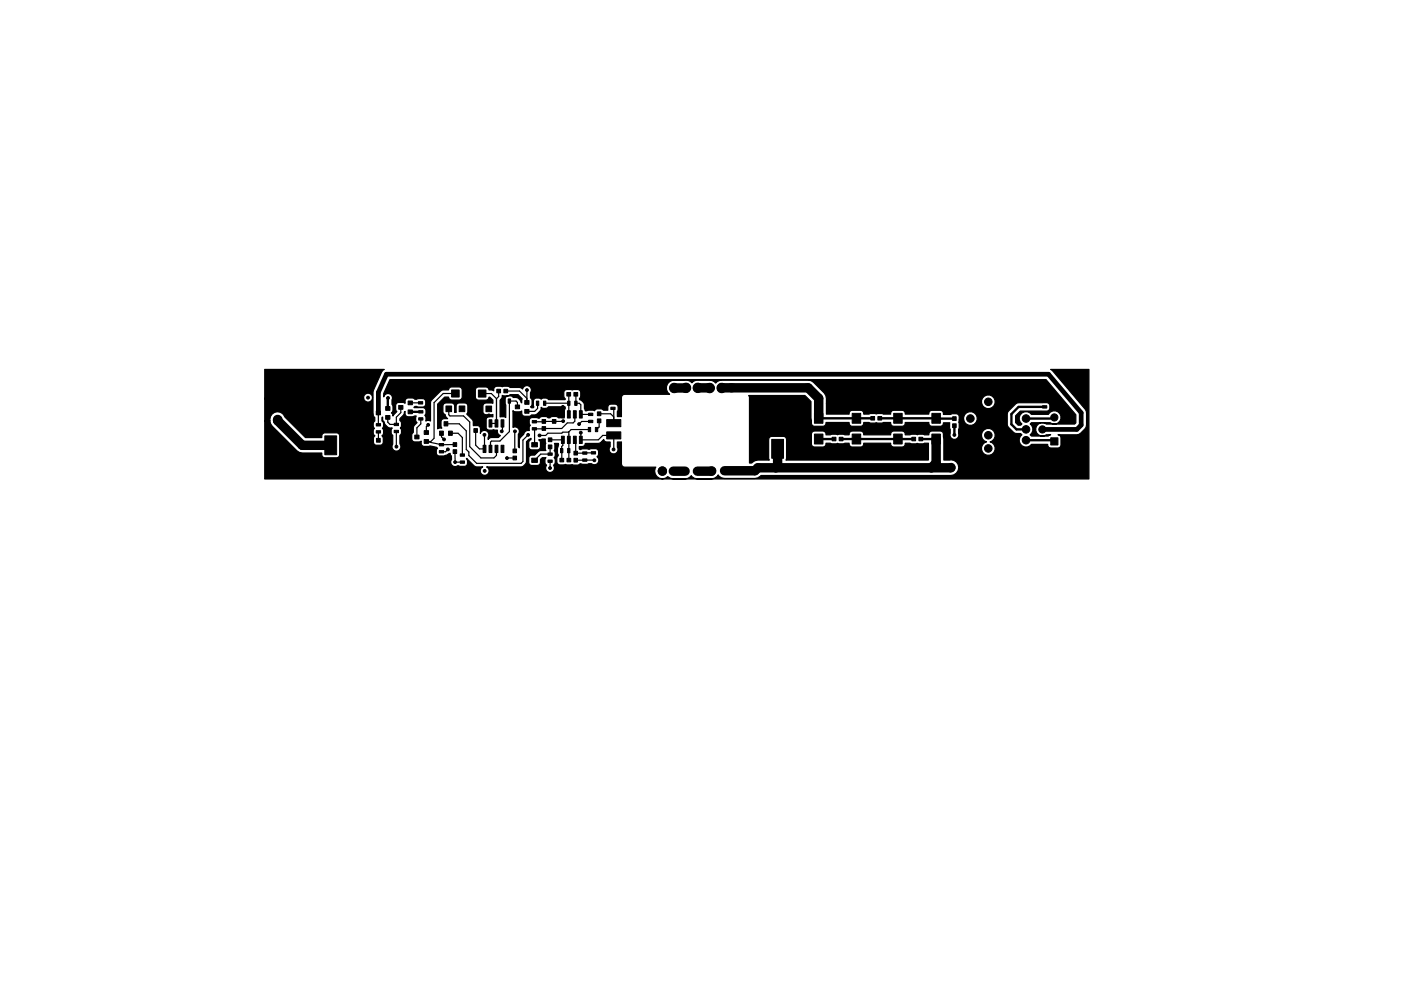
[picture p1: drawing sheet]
<svg xmlns="http://www.w3.org/2000/svg" width="297mm" height="210mm" viewBox="0 0 297 210" stroke-linecap="round" stroke-linejoin="round" font-family="sans-serif">
<g fill="#000" stroke="#000" stroke-width=".21">
<path d="M58 85.6h1.7v1.7h-1.7zM68.9 84.5h2.5v4h-2.5zM68.9 92.5h2.5v4h-2.5zM79.8 89.9h.9v.5h-.9zM79.8 91.4h.9v.5h-.9zM79.8 93h.8v.8h-.8zM79.8 87.2h.9v.8h-.9zM81.4 93h.8v.8h-.8zM81.8 88.2h.9v.8h-.9zM81.8 86.3h.9v.8h-.9zM83.6 91.3h.9v.5h-.9zM83.6 89.8h.9v.5h-.9z"/>
<path d="M84.5 86h.9v.8h-.9zM86.5 87h.9v.8h-.9zM86.5 85.1h.9v.8h-.9zM87.9 92.3h.9v.8h-.9zM88.7 85.2h.9v.5h-.9zM88.7 83.7h.9v.5h-.9zM88.8 88.6h.9v.5h-.9zM88.8 87.1h.9v.5h-.9zM89.9 93.3h.9v.8h-.9zM89.9 91.4h.9v.8h-.9zM93.1 94.1h1v.5h-1zM93.1 95.6h1v.5h-1z"/>
<path d="M93.2 91.5h.8v.9h-.8zM94.5 86.1h1.2v1.2h-1.2zM94.1 89.5h.9v.9h-.9zM95.8 82.7h1.6v1.5h-1.6zM95.1 91.5h.8v.9h-.8zM96.1 95.4h.7v.8h-.7zM96.1 93.9h.7v.8h-.7zM97.4 86.1h1.1v1.2h-1.1zM97.6 97.8h.9v.5h-.9zM97.6 96.3h.9v.5h-.9zM100.2 86.1h1.2v1.2h-1.2zM100.5 90.9h.7v.8h-.7z"/>
<path d="M100.5 89.4h.7v.8h-.7zM101.4 82.7h1.6v1.5h-1.6zM102.4 94.5h.6v1.5h-.6zM102.4 89.1h.6v1.5h-.6zM103 86.1h1.2v1.2h-1.2zM103.7 94.5h.6v1.5h-.6zM103.7 89.1h.6v1.5h-.6zM105 94.5h.6v1.5h-.6zM105 89.1h.6v1.5h-.6zM105.3 82.6h.8v.7h-.8zM106.2 84.6h.6v.9h-.6zM106.2 94.5h.6v1.5h-.6z"/>
<path d="M106.2 89.1h.6v1.5h-.6zM106.8 82.6h.8v.7h-.8zM107.8 84.6h.4v.9h-.4zM108.8 95.3h.7v.8h-.7zM108.8 96.8h.7v.8h-.7zM109.3 85.9h.9v.8h-.9zM111.3 86.9h.9v.8h-.9zM111.3 85h.9v.8h-.9zM112.7 93.9h1.2v.9h-1.2zM112.7 97.2h1.2v.9h-1.2zM112.8 89.2h.9v.5h-.9zM112.8 90.7h.9v.5h-.9z"/>
<path d="M113.7 85.1h.5v.9h-.5zM115.2 85.1h.5v.9h-.5zM114.9 89h.8v.8h-.8zM114.9 90.5h.8v.8h-.8zM116.3 92.9h.7v.8h-.7zM116.3 94.4h.7v.8h-.7zM116.2 97.6h.9v.5h-.9zM116.2 96.1h.9v.5h-.9zM117.1 89h.8v.8h-.8zM117.1 87.5h.8v.8h-.8zM118.7 97.2h.8v.8h-.8zM118.8 95.2h.5v.9h-.5z"/>
<path d="M119 92.5h.6v1.6h-.6zM119 87.1h.6v1.6h-.6zM120.2 83.3h.8v.7h-.8zM120.2 97.2h.8v.8h-.8zM120.3 95.2h.5v.9h-.5zM120.4 85.1h.4v.9h-.4zM120.3 92.5h.6v1.6h-.6zM120.3 87.1h.6v1.6h-.6zM121.7 83.3h.8v.7h-.8zM121.7 97.2h.7v.8h-.7zM121.7 95.7h.7v.8h-.7zM121.8 85.1h.6v.9h-.6z"/>
<path d="M121.6 92.5h.6v1.6h-.6zM121.6 87.1h.6v1.6h-.6zM122.8 92.5h.6v1.6h-.6zM122.8 87.1h.6v1.6h-.6zM123.5 97.4h.9v.5h-.9zM123.5 95.9h.9v.5h-.9zM124.7 90.7h.5v.9h-.5zM124.8 89.2h.9v.5h-.9zM124.8 87.7h.9v.5h-.9zM126.2 90.7h.5v.9h-.5zM125.4 95.8h.9v.5h-.9zM125.4 94.3h.9v.5h-.9z"/>
<path d="M126.7 87.4h.7v.8h-.7zM126.7 88.9h.7v.8h-.7zM128.6 89h3v1.5h-3zM128.6 91.6h3v1.5h-3zM129.5 86.4h.9v.5h-.9zM129.5 84.9h.9v.5h-.9zM163.6 85.2h2.5v4h-2.5zM163.6 93.2h2.5v4h-2.5zM172.7 87.7h1.8v2.1h-1.8zM172.7 92.1h1.8v2.1h-1.8zM176.4 92.8h.8v.7h-.8zM177.9 92.8h.8v.7h-.8z"/>
<path d="M180.7 92.1h1.8v2.1h-1.8zM180.7 87.7h1.8v2.1h-1.8zM184.6 88.4h.8v.7h-.8zM186.1 88.4h.8v.7h-.8zM189.5 87.7h1.8v2.1h-1.8zM189.5 92.1h1.8v2.1h-1.8zM193.3 92.8h.8v.7h-.8zM194.8 92.8h.8v.7h-.8zM197.6 92.1h1.8v2.1h-1.8zM197.6 87.7h1.8v2.1h-1.8zM202 89.9h.7v.8h-.7zM202 88.4h.7v.8h-.7z"/>
<path d="M221 86.1h.9v.5h-.9zM221 84.6h.9v.5h-.9zM222.8 92.9h1.5v1.5h-1.5z"/>
<circle cx="78" cy="84.4" r=".3"/>
<circle cx="82.3" cy="84.4" r=".3"/>
<circle cx="84" cy="94.8" r=".3"/>
<circle cx="90.8" cy="90.1" r=".3"/>
<circle cx="94.1" cy="93.2" r=".3"/>
<circle cx="95" cy="95.3" r=".3"/>
<circle cx="96.5" cy="98" r=".3"/>
<circle cx="102.7" cy="92.3" r=".3"/>
<circle cx="102.8" cy="99.9" r=".3"/>
<circle cx="103.7" cy="88.1" r=".3"/>
<circle cx="106.4" cy="91.5" r=".3"/>
<circle cx="106.6" cy="88" r=".3"/>
<circle cx="107.5" cy="97.2" r=".3"/>
<circle cx="109.2" cy="91.5" r=".3"/>
<circle cx="111.7" cy="82.8" r=".3"/>
<circle cx="112" cy="92.3" r=".3"/>
<circle cx="114.4" cy="92.4" r=".3"/>
<circle cx="116.6" cy="99.3" r=".3"/>
<circle cx="118.8" cy="83.7" r=".3"/>
<circle cx="119.3" cy="86.3" r=".3"/>
<circle cx="119.4" cy="89.4" r=".3"/>
<circle cx="122.8" cy="90" r=".3"/>
<circle cx="123.1" cy="91.8" r=".3"/>
<circle cx="126" cy="97.7" r=".3"/>
<circle cx="130.1" cy="95.4" r=".3"/>
<circle cx="140.4" cy="99.9" r=".3"/>
<circle cx="142.8" cy="100" r=".3"/>
<circle cx="142.9" cy="82.3" r="1"/>
<circle cx="145.3" cy="100" r=".3"/>
<circle cx="145.4" cy="82.3" r="1"/>
<circle cx="147.9" cy="100" r=".3"/>
<circle cx="147.9" cy="82.3" r="1"/>
<circle cx="150.5" cy="82.3" r="1"/>
<circle cx="150.9" cy="99.9" r=".3"/>
<circle cx="153" cy="82.3" r="1"/>
<circle cx="153.6" cy="99.9" r=".3"/>
<circle cx="201.6" cy="99.2" r=".3"/>
<circle cx="202.3" cy="92.3" r=".3"/>
<circle cx="205.7" cy="88.8" r=".8"/>
<circle cx="209.5" cy="92.3" r=".8"/>
<circle cx="209.5" cy="85.2" r=".8"/>
<circle cx="209.5" cy="87.5" r=".8"/>
<circle cx="209.5" cy="95.1" r=".8"/>
<circle cx="217.5" cy="91.1" r=".8"/>
<circle cx="217.5" cy="93.4" r=".8"/>
<circle cx="217.5" cy="88.8" r=".8"/>
<circle cx="221" cy="91.1" r=".76"/>
<circle cx="223.5" cy="88.6" r=".76"/>
</g>
<circle cx="58.9" cy="89" r=".85" fill="#000"/>
<g fill="none" stroke="#000" stroke-width=".25">
<path d="M80.2 87.6v2.5M80.2 91.6v1.8M84 91.5l.1 3.3M85 86.4v1.2l-1 .9v1.5h-1.3l-.5-.4v-1M89.2 85.5h-2.2M89.2 88.9v1l-.8 .9v1.9M90.8 90.1l-.4 .4v1.3M93.6 94.3v.1M93.6 91.9v.8l.5 .5M94.5 89.9h2.9l1.5 1.5v4l.5 .5v.8l1.7 1.6h9.4l.4-.4v-4.5l1.1-1.1M95 95.3l-.5 .5h-.9M95.1 86.7v1.3l.3 .2h2.9l1.3 1.3v5.3l2.4 2.4h2.7l.6-.6v-1.4"/>
<path d="M95.5 91.9h1.6l.9 .9v3.7M96.4 95.8l.1 2.2h1.5M96.4 94.3l-2.8 .1M96.5 83.5h-2.5l-2 1.9v7.6l-.6 .7h-1l3.2 .6M100.8 91.3v3.1l.8 .8h1.1v-2.9M102.2 83.5h2l1.1 1.1M102.7 92.3h.1M103.7 88.1l-1 1v.7h-1.9M105.3 84.6v5.2h-1.3M105.7 83v1.1l-.4 .5M106.5 85.1l.1 2.9M106.5 89.8v1.6l-.1 .1"/>
<path d="M107.2 83h2.9l1.6 1.5M109.1 97.2h-1.6M109.2 91.5l-.1 4.2M109.7 86.3v-.9l-.3-.3h-1.4v6.5l-2 2h-1.8l-.2 .2v1.4M111.7 82.8v2.6M114 85.5v1.2l-.6 .6h-1.7M115.5 85.5h5.1M116.6 93.3h2.7v1.2l-.2 .2v2.9M116.6 94.8v1.5h-1.9l-1.4 1.4M116.6 97.8v1.5M116.6 99.3h.1M117.5 87.9h1.8"/>
<path d="M118.8 83.7h.1M119.3 86.3v1.6M119.3 87.9h.1M119.3 86.3h.1M119.4 89.4l-6.1 .1M120.6 83.7v4.2M120.6 85.5v.1M120.6 87.9h.1M120.6 91.6v6M120.6 95.6h.1M121.9 87.9v1.5l-.4 .3h-1.2l-1.2 1.2-5.8 .1v3.4M121.9 93.3l.2 .2v2.6"/>
<path d="M122.1 97.6l3.9 .1M122.1 96.1h.1M122.1 83.7v1.9h.7l.3 .3v2h2.1M123.1 91.8h.1M123.1 91.8v1.5h3.7l1-.9h2.3v3M124 97.6h.1M125 91.1h-3.9l-.6 .6h-1.2l-.2 .2h-2.9l-.5 .5h-1.3M125.2 89.4h-1.9l-.5 .6M125.8 96.1h-3.7M127 87.8h2.5l.6 .7M127 89.3v1.3l-.5 .5M130 86.6l.1 .2v3"/>
</g>
<path d="M58.9 89v.2l5.2 5.3h6M140.4 99.9h.1M140.4 99.9v.1M142.8 100h2.5M145.5 82.3h-2.6M147.9 82.3h2.6M150.9 99.9l-3 .1M153 82.3h18.3l2.3 2.2v4.2M164.9 95.2v3.7l-.4 .3M198.5 93.1v5.1l-1 1M201.6 99.2h-40.9l-.7 .7h-6.4" fill="none" stroke="#000" stroke-width="2"/>
<g fill="none" stroke="#000" stroke-width=".5">
<path d="M82.3 84.4l-.1 2.3M87 87.4h2.2M173.6 93.1h.1M173.6 93.1h3.2M178.3 93.1h15.4M178.3 93.1h.1M181.6 88.7h.1M185 88.7h-11.4M186.5 88.7h.1M186.5 88.7l15.9 .1M190.4 93.1h.1M195.2 93.1h3.3"/>
<path d="M198.5 93.1h.1M202.4 90.3v2M217.5 93.4h5.8l.2 .2M221.5 86.3h-5.5l-1.6 1.5v2.2l1.1 1.1h2M223.5 88.6l-.2 .2h-5.8"/>
</g>
<path d="M80.2 87.6v-4.4l1.7-3.8h140.4l6.9 8.2v2.6l-.9 .9h-7.3" fill="none" stroke="#000" stroke-width="1"/>
<path d="M56.1 78.4h25.4l-.6 .5-1.8 4.3v4.4l.1 .6 .3 .4v.7l-.4 .6a.9 .9 0 0 0 .3 1 1.18 1.18 0 0 0 .1 1.6l-.3 .3a1.42 1.42 0 0 0 .4 1.6 1.42 1.42 0 0 0 1.6-.3 1.53 1.53 0 0 0-.2-1.6 1.2 1.2 0 0 0 .1-1.6 1.11 1.11 0 0 0-.1-1.6v-.7l.1-.1 .1 .7 .3 .4a1.54 1.54 0 0 0 1.7 1.2l-.2 .2-.1 .8 .4 .6v1.8a.95 .95 0 0 0 .1 1.3 .95 .95 0 0 0 1.3 0 .95 .95 0 0 0 .1-1.3v-1.8l.3-.6a.9 .9 0 0 0-.2-1 1.11 1.11 0 0 0-.1-1.6v-.4l.7-.7 .4-.8v.5a.65 .65 0 0 0 .6 .6l1.8-.1-.2 .3a.88 .88 0 0 0 .3 1.1 1.77 1.77 0 0 0-.8 2.1l-.3 .3a1.42 1.42 0 0 0 .4 1.6 1.93 1.93 0 0 0 1.6-.1v.5a.65 .65 0 0 0 .6 .6l1.3-.1 1.4 .3 .2 .2a.99 .99 0 0 0 .3 1.6h1.2l1.1-.5 .3 .5v.8a1 1 0 0 0 .2 1.3 1 1 0 0 0 1.3 0l.4 .1h1.1a1.07 1.07 0 0 0 .2-1.6l1.9 1.7 1.5 .1a.94 .94 0 0 0-.3 1.4 .94 .94 0 0 0 1.5 0 .94 .94 0 0 0-.3-1.4l7.6-.1a1.56 1.56 0 0 0 .8-1.1v-4.2l1-.7v.3l-.3 .1a1.78 1.78 0 0 0 0 1.9 2.28 2.28 0 0 0 1.9 .1l.3-.3a1.93 1.93 0 0 0-.1-1.6l-.2-.2 1.4-.2 .1 1-.1 1.1 .1 .4h-1.3l-1 1h-.7a.65 .65 0 0 0-.6 .6v1.1l.4 .4a2.33 2.33 0 0 0 1.9-.1l.2-.5v-.6l.4-.4h.7a1.35 1.35 0 0 0 .1 1.7 .97 .97 0 0 0 .9 1.4 .97 .97 0 0 0 .7-1.5 1.3 1.3 0 0 0 .1-1.6l.2-.5v-.7l-.2-.3 .2-.4-.2-1.1h.9v.3l-.2 .8 .2 1.5-.3 .3a1.38 1.38 0 0 0 .4 1.6h2.9a1.47 1.47 0 0 0 1.6-.2l2.5 .1a.95 .95 0 0 0 1.3-.3 .95 .95 0 0 0-.2-1.3 .97 .97 0 0 0 .3-1 .97 .97 0 0 0-.6-.7l-1.3 .1-1.5-.1-.5 .2-.2-.7h.9l.4-.6 3-.1 .9-.8 .4 .5 1 .1v1a.95 .95 0 0 0 0 1.2 .95 .95 0 0 0 1.3 .1 .95 .95 0 0 0 .2-1.3v-1h.9v4.6a.69 .69 0 0 0 .6 .7h6.7l-.2 .2a1.65 1.65 0 0 0 .6 2 1.65 1.65 0 0 0 2.1-.2l.5 .4a5.1 5.1 0 0 0 4.3-.4l.2-.2 .6 .6 .7 .1h2.9l.7-.1 .8-.7 .7 .6 .6 .1h6.4l.7-.1 .7-.5h40.2l.6-.1a1.64 1.64 0 0 0 1-2 1.64 1.64 0 0 0-1.9-1.2h-1.2l-.1-5.5a.65 .65 0 0 0-.6-.6h-2.1l-.3 .3-.1 .5-1.3-.2-3.7 .2v-.4l-.4-.4h-2a.67 .67 0 0 0-.7 .8h-5.7v-.2a.65 .65 0 0 0-.6-.6h-2.1l-.3 .3-.1 .5-3.6-.2-.4 .2h-.9v-.4l-.4-.4h-2a.65 .65 0 0 0-.7 .6v2.1l.2 .4 .5 .2h1.8a.67 .67 0 0 0 .6-.8l3.6 .2 1.3-.2 .1 .4 .3 .4h2.1a.67 .67 0 0 0 .6-.8h5.7v.2a.65 .65 0 0 0 .7 .6h2l.4-.3v-.5l1.4 .2 3.5-.2v3.6h-30.2l.2-.4v-4a.65 .65 0 0 0-.7-.6h-2.5l-.6 .4v4.2l.1 .4h-2.4l-.6 .1-.7 .5h-.5v-13.9l-.2-.4h12l1.2 1.3 .2 4.8 .6 .4h1.8a.67 .67 0 0 0 .6-.8h4.9v.2a.65 .65 0 0 0 .7 .6h2l.4-.3v-.5l1.5 .2 4.2-.2 .1 .4 .3 .4h2.1a.67 .67 0 0 0 .6-.8h5v.2a.65 .65 0 0 0 .7 .6h2l.4-.3v-.4h1.4l.1 2.3a.94 .94 0 0 0 .5 1.2 .94 .94 0 0 0 1.2-.6h4.9l.2 .6 .9 .5a1.46 1.46 0 0 0-.9 2.3 1.46 1.46 0 0 0 2.4 0 1.46 1.46 0 0 0-.8-2.3 1.46 1.46 0 0 0 1.1-1.7 1.46 1.46 0 0 0-1.8-1.1 1.46 1.46 0 0 0-1.1 1.7h-4.9l.2-3.5h.9a1.46 1.46 0 0 0 2.3 .9 1.46 1.46 0 0 0 0-2.4 1.46 1.46 0 0 0-2.3 .9v.6h-.9l-.1-.9-.3-.4-3 .1v-.2a.65 .65 0 0 0-.6-.6h-2.1l-.3 .3-.1 .5h-5v-.2a.65 .65 0 0 0-.6-.6h-2.1l-.3 .3-.1 .5h-1.5l-.4-.2-3.8 .2v-.4l-.4-.4h-2a.67 .67 0 0 0-.7 .8h-4.8v-2.4h32.9l.2 .6a1.46 1.46 0 0 0 2.5 0 1.46 1.46 0 0 0-1-2.3 1.46 1.46 0 0 0-1.7 1.7h-32.9l-.1-1.6-.4-.5-2.2-2.3-.5-.3-.7-.2h-18.3l-.9 .3-.4 .4-.6-.5-.7-.1h-2.8l-.9 .5-.3-.3a8.2 8.2 0 0 0-3.5-.2 1.64 1.64 0 0 0-1.6 1.1 1.64 1.64 0 0 0 .7 1.9h-9.8l-.4 .6v4.1h-.9l.2-2a.65 .65 0 0 0-.7-.7l-1.1 .1a.93 .93 0 0 0-.4 1.2l-1-.1a1.34 1.34 0 0 0-1.8 .2l-1.3-.1-.7 .2-.2-.5-.1-1.1-.4-.6-.5-.2v-.3a1.34 1.34 0 0 0-.2-1.8l-2.5-.1-.6 .4a1.44 1.44 0 0 0 .2 1.6v.2h-3.5l-.6-.3a.9 .9 0 0 0-1 .2 .99 .99 0 0 0-1.6 .4l.1 1.3-.2 .1h-.3l-.2-.2 .1-.1a1.42 1.42 0 0 0-.1-1.8v-1.1a.95 .95 0 0 0-.4-1.4 .95 .95 0 0 0-1.3 .6l-.7-.3h-2l-.5-.3-2.5 .1a.79 .79 0 0 0-.4 .9l-1-.2-.4-.5-1.9-.1a.65 .65 0 0 0-.6 .6v1.5l.2 .5 .4 .2h1.6a.64 .64 0 0 0 .7-.6h.2l.6 .6v.7a2.33 2.33 0 0 0-1.9 .1 2.28 2.28 0 0 0-.2 1.9l.6 .4 1.5-.1v.6h-1l-.4 .3-.1 1.8a.65 .65 0 0 0 .7 .7l.9-.1 .9 .1a.91 .91 0 0 0 .6 1.1l-.4 .4h-1.5l-.7 .4v-.4a.94 .94 0 0 0-.3-1.4 .94 .94 0 0 0-1.4 .5l.1-1a.65 .65 0 0 0-.7-.6h-.8l-.1-1.1-1.4-1.4 .2-.2a2.34 2.34 0 0 0-.1-1.9 2.28 2.28 0 0 0-1.9-.2l-.4 .6v1.4h-.3v-1.4a.65 .65 0 0 0-.6-.6h-1.5l-.3 .4a2.33 2.33 0 0 0 .1 1.9l.3 .2v.3l.5 .5h-.8a.65 .65 0 0 0-.6 .7v.9l.2 .4-.9 .2v-5.3l1.5-1.5h.8a.64 .64 0 0 0 .7 .7h1.6l.4-.2 .2-.5v-1.5a.65 .65 0 0 0-.6-.6h-1.9l-.4 .6-1.4 .1-2.2 2.1-.2 .5v3.9l-.7-.1-.3 .1v-.2a.9 .9 0 0 0-.2-1 .99 .99 0 0 0-.4-1.6l-2-.1 .3-.2 .5 .1a1.93 1.93 0 0 0 1.6-.1l.2-.5a.89 .89 0 0 0-.4-1.1h-2a1.78 1.78 0 0 0-1.8 0l-.2 1-.2-.2a1.93 1.93 0 0 0-1.6 .2 1.65 1.65 0 0 0 0 1.7l-.8 1v-.4l-.3-.3 .3-.3a1.8 1.8 0 0 0-.2-1.5v-.9a.94 .94 0 0 0-.5-1.4 .94 .94 0 0 0-1.2 .7v-.7l1.3-3h139.1l6.3 7.5v1.7l-.3 .3-6-.1a1.42 1.42 0 0 0-2.2 1.2 1.42 1.42 0 0 0 2.2 1.1h1l-.5 .3h-3.6l-.3-.3a1.42 1.42 0 0 0 0-2.3l.3-.2h4a1.41 1.41 0 0 0 2-.3 1.41 1.41 0 0 0-.4-2 1.41 1.41 0 0 0-2 .5h-3.6l-.3-.3a1.46 1.46 0 0 0-2 .3 1.46 1.46 0 0 0 .3 2l-.3 .3h-.5l-.6-.5v-1.5l1-1h5.6a.93 .93 0 0 0 .7-.9 .93 .93 0 0 0-.7-.9l-6.3 .1-1.8 1.7-.2 .6v2.6l1.6 1.5 1.2 .1 .3 .2-.4 .4a1.45 1.45 0 0 0 .4 2 1.45 1.45 0 0 0 2-.3h3.4v.1a.65 .65 0 0 0 .7 .7h1.5l.5-.2 .1-.5v-1.5a.64 .64 0 0 0-.6-.7h4.4a3.7 3.7 0 0 0 1.6-1.7l.1-2.9-.3-.8-6.9-8.1-.4-.3h8.1v23.2h-174.8v-12.4h1.1l.1 .7 .4 .5 5.2 5.2 .6 .4 .6 .1h4.1a.77 .77 0 0 0 .7 1h2.5l.6-.4v-4.2a.65 .65 0 0 0-.6-.7l-2.8 .1a.8 .8 0 0 0-.4 .9h-3.4l-4.4-4.3a1.64 1.64 0 0 0-2-1.1 1.64 1.64 0 0 0-1.2 1.8h-1.1v-4.6h21l.1 .3a.95 .95 0 0 0 1.6 0 .95 .95 0 0 0-.6-1.5 .95 .95 0 0 0-1.1 1.2h-21zM106.5 83.9h.1a1.56 1.56 0 0 0 1.5-.2h1.7l.9 .9-.1 .9-.4-.6a1.28 1.28 0 0 0-1.4-.6 .97 .97 0 0 0-1.7 .3l.1 4-.4-.2-.8 .1v-3.6a1.02 1.02 0 0 0 .5-1zM108.8 87.1v.1a1.78 1.78 0 0 0 1.8 0 .88 .88 0 0 0 .4 1.1 1.93 1.93 0 0 0 1.6-.2l.1-.1a1.72 1.72 0 0 0 2-1.6l.5 .2a.88 .88 0 0 0 1.1-.3h3.5l-.1 2.2-.5-.1-.4 .2h-.5a1.41 1.41 0 0 0-1.7 0h-.5a1.36 1.36 0 0 0-1.7 .1l-.4-.1a1.93 1.93 0 0 0-1.6 .2l-.2 .4a.9 .9 0 0 0 .3 1 .95 .95 0 0 0-.3 1.2 .93 .93 0 0 0-1.2 .7l-.8 1-.1 1.9-.2-.2v-2.7a.93 .93 0 0 0 0-1.2 .93 .93 0 0 0-1.1-.2z" fill="#000" stroke="#000" stroke-width=".25"/>
</svg>
